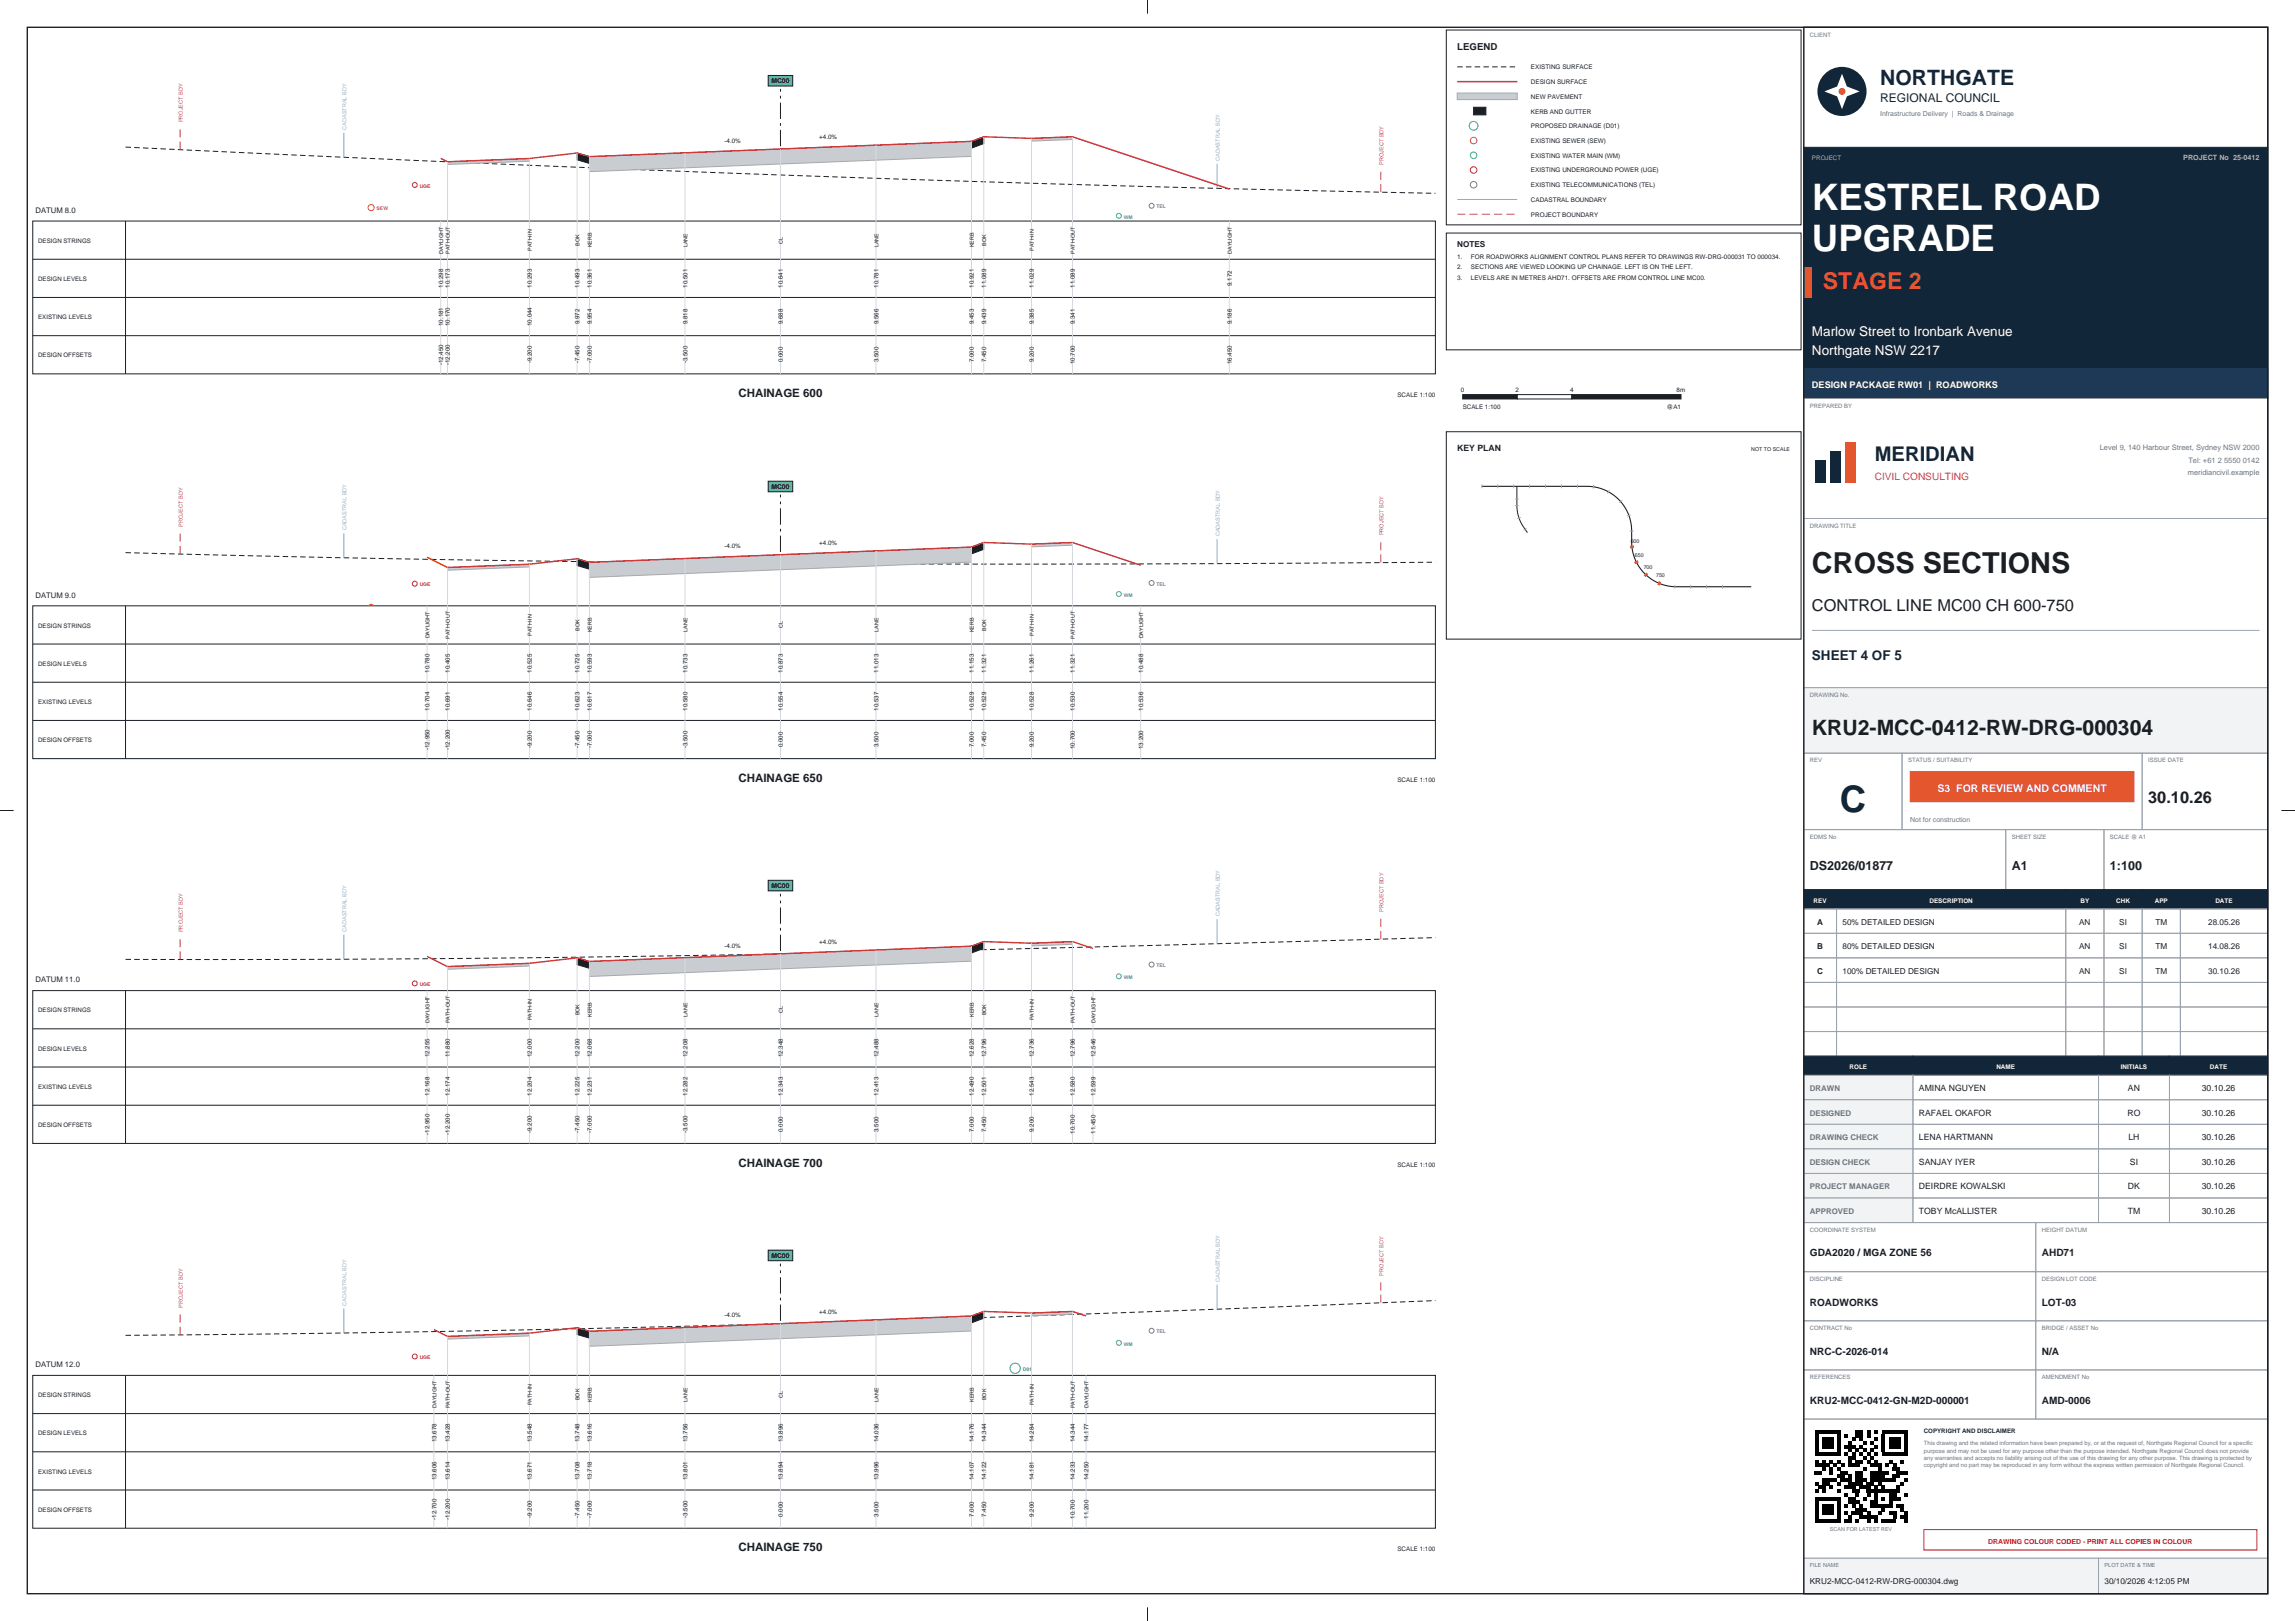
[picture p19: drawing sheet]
<svg xmlns="http://www.w3.org/2000/svg" width="841mm" height="594mm" viewBox="0 0 841 594" stroke-linecap="round" stroke-linejoin="round" font-family="sans-serif">
<defs><g id="words">
<g font-size="13.4" fill="#fff">
<text x="664" y="77">KESTREL ROAD</text>
<text x="664" y="92">UPGRADE</text>
</g>
<text font-size="13.4" fill="#12263a" x="674.2" y="297.5">C</text>
<text font-size="10.6" fill="#1b1f24" x="664" y="210">CROSS SECTIONS</text>
<text font-size="8.5" fill="#e4572e" x="668" y="106">STAGE 2</text>
<text font-size="7.8" fill="#12263a" x="689" y="31.3">NORTHGATE</text>
<text font-size="7.8" fill="#1b1f24" x="664" y="269.5">KRU2-MCC-0412-RW-DRG-000304</text>
<text font-size="7.4" fill="#12263a" x="687" y="169">MERIDIAN</text>
<g font-size="6" fill="#1b1f24">
<text x="664" y="224">CONTROL LINE MC00 CH 600-750</text>
<text x="787.2" y="294.2">30.10.26</text>
</g>
<g font-size="4.9" fill="#fff">
<text x="664" y="123">Marlow Street to Ironbark Avenue</text>
<text x="664" y="130">Northgate NSW 2217</text>
</g>
<text font-size="4.9" fill="#12263a" x="664" y="242">SHEET 4 OF 5</text>
<g font-size="4.6" fill="#1b1f24">
<text x="663.2" y="318.7">DS2026/01877</text>
<text x="737.2" y="318.7">A1</text>
<text x="773.2" y="318.7">1:100</text>
</g>
<text font-size="4.4" fill="#12263a" x="689" y="37.3">REGIONAL COUNCIL</text>
<g font-size="4.2" fill="#1b1f24">
<text x="270.6" y="145.5">CHAINAGE 600</text>
<text x="270.6" y="286.5">CHAINAGE 650</text>
<text x="270.6" y="427.5">CHAINAGE 700</text>
<text x="270.6" y="568.5">CHAINAGE 750</text>
</g>
<text font-size="3.9" fill="#fff" x="710" y="290.3">S3 FOR REVIEW AND COMMENT</text>
<text font-size="3.7" fill="#e4572e" x="687" y="176">CIVIL CONSULTING</text>
<g font-size="3.7" fill="#1b1f24">
<text x="663.2" y="460.4">GDA2020 / MGA ZONE 56</text>
<text x="748.2" y="460.4">AHD71</text>
<text x="663.2" y="478.4">ROADWORKS</text>
<text x="748.2" y="478.4">LOT-03</text>
<text x="663.2" y="496.4">NRC-C-2026-014</text>
<text x="748.2" y="496.4">N/A</text>
<text x="663.2" y="514.4">KRU2-MCC-0412-GN-M2D-000001</text>
<text x="748.2" y="514.4">AMD-0006</text>
</g>
<text font-size="3.5" fill="#1b1f24" x="534" y="18.5">LEGEND</text>
<text font-size="3.4" fill="#fff" x="664" y="142.1">DESIGN PACKAGE RW01 | ROADWORKS</text>
<g font-size="3.2" fill="#1b1f24">
<text x="534" y="165.2">KEY PLAN</text>
<text x="703.2" y="399.8">AMINA NGUYEN</text>
<text x="779.8" y="399.8">AN</text>
<text x="806.8" y="399.8">30.10.26</text>
<text x="703.2" y="408.8">RAFAEL OKAFOR</text>
<text x="779.6" y="408.8">RO</text>
<text x="806.8" y="408.8">30.10.26</text>
<text x="703.2" y="417.8">LENA HARTMANN</text>
<text x="780" y="417.8">LH</text>
<text x="806.8" y="417.8">30.10.26</text>
<text x="703.2" y="426.8">SANJAY IYER</text>
<text x="780.5" y="426.8">SI</text>
<text x="806.8" y="426.8">30.10.26</text>
<text x="703.2" y="435.8">DEIRDRE KOWALSKI</text>
<text x="779.8" y="435.8">DK</text>
<text x="806.8" y="435.8">30.10.26</text>
<text x="703.2" y="444.8">TOBY McALLISTER</text>
<text x="779.7" y="444.8">TM</text>
<text x="806.8" y="444.8">30.10.26</text>
</g>
<g font-size="3" fill="#1b1f24">
<text x="534" y="90.4">NOTES</text>
<text x="665.9" y="338.8">A</text>
<text x="675.2" y="338.8">50% DETAILED DESIGN</text>
<text x="761.9" y="338.8">AN</text>
<text x="776.6" y="338.8">SI</text>
<text x="789.8" y="338.8">TM</text>
<text x="809.2" y="338.8">28.05.26</text>
<text x="665.9" y="347.8">B</text>
<text x="675.2" y="347.8">80% DETAILED DESIGN</text>
<text x="761.9" y="347.8">AN</text>
<text x="776.6" y="347.8">SI</text>
<text x="789.8" y="347.8">TM</text>
<text x="809.2" y="347.8">14.08.26</text>
<text x="665.9" y="356.8">C</text>
<text x="675.2" y="356.8">100% DETAILED DESIGN</text>
<text x="761.9" y="356.8">AN</text>
<text x="776.6" y="356.8">SI</text>
<text x="789.8" y="356.8">TM</text>
<text x="809.2" y="356.8">30.10.26</text>
<text x="663.2" y="580.4">KRU2-MCC-0412-RW-DRG-000304.dwg</text>
<text x="771.2" y="580.4">30/10/2026 4:12:05 PM</text>
</g>
<g font-size="2.9" fill="#6b7480">
<text x="663.2" y="399.8">DRAWN</text>
<text x="663.2" y="408.8">DESIGNED</text>
<text x="663.2" y="417.8">DRAWING CHECK</text>
<text x="663.2" y="426.8">DESIGN CHECK</text>
<text x="663.2" y="435.8">PROJECT MANAGER</text>
<text x="663.2" y="444.8">APPROVED</text>
</g>
<g font-size="2.8" fill="#1b1f24">
<text x="13" y="78">DATUM 8.0</text>
<text x="13" y="219">DATUM 9.0</text>
<text x="13" y="360">DATUM 11.0</text>
<text x="13" y="501">DATUM 12.0</text>
</g>
<g font-size="2.8" fill="#6b7480">
<text x="769.4" y="165">Level 9, 140 Harbour Street, Sydney NSW 2000</text>
<text x="801.9" y="169.6">Tel: +61 2 5550 0142</text>
<text x="801.7" y="174.2">meridiancivil.example</text>
</g>
<text font-size="2.6" fill="#9fb3c8" x="800.1" y="58.5">PROJECT No 25-0412</text>
<g font-size="2.5" fill="#1b1f24">
<text x="282.7" y="30.5">MC00</text>
<text x="282.7" y="179.1">MC00</text>
<text x="282.7" y="325.4">MC00</text>
<text x="282.7" y="460.9">MC00</text>
</g>
<g font-size="2.5" fill="#6b7480">
<text x="689" y="42.5">Infrastructure Delivery | Roads &amp; Drainage</text>
<text x="700" y="301.2">Not for construction</text>
</g>
<text font-size="2.5" fill="#c8102e" x="728.6" y="565.7">DRAWING COLOUR CODED - PRINT ALL COPIES IN COLOUR</text>
<g font-size="2.3" fill="#1b1f24">
<text x="561" y="25.4">EXISTING SURFACE</text>
<text x="561" y="30.8">DESIGN SURFACE</text>
<text x="561" y="36.2">NEW PAVEMENT</text>
<text x="561" y="41.6">KERB AND GUTTER</text>
<text x="561" y="47">PROPOSED DRAINAGE (D01)</text>
<text x="265.5" y="52.3">-4.0%</text>
<text x="300.2" y="50.9">+4.0%</text>
<text x="561" y="52.4">EXISTING SEWER (SEW)</text>
<text x="561" y="57.8">EXISTING WATER MAIN (WM)</text>
<text x="561" y="63.2">EXISTING UNDERGROUND POWER (UGE)</text>
<text x="561" y="68.6">EXISTING TELECOMMUNICATIONS (TEL)</text>
<text x="561" y="74">CADASTRAL BOUNDARY</text>
<text x="561" y="79.4">PROJECT BOUNDARY</text>
<text x="14" y="89">DESIGN STRINGS</text>
<text x="534" y="94.9">1.</text>
<text x="539" y="94.9">FOR ROADWORKS ALIGNMENT CONTROL PLANS REFER TO DRAWINGS RW-DRG-000031 TO 000034.</text>
<text x="534" y="98.7">2.</text>
<text x="539" y="98.7">SECTIONS ARE VIEWED LOOKING UP CHAINAGE. LEFT IS ON THE LEFT.</text>
<text x="14" y="103">DESIGN LEVELS</text>
<text x="162.4" y="105.5" transform="rotate(-90 162.4 105.5)">10.298</text>
<text x="164.9" y="105.5" transform="rotate(-90 164.9 105.5)">10.173</text>
<text x="194.9" y="105.5" transform="rotate(-90 194.9 105.5)">10.293</text>
<text x="212.4" y="105.5" transform="rotate(-90 212.4 105.5)">10.493</text>
<text x="216.9" y="105.5" transform="rotate(-90 216.9 105.5)">10.361</text>
<text x="251.9" y="105.5" transform="rotate(-90 251.9 105.5)">10.501</text>
<text x="286.9" y="105.5" transform="rotate(-90 286.9 105.5)">10.641</text>
<text x="321.9" y="105.5" transform="rotate(-90 321.9 105.5)">10.781</text>
<text x="356.9" y="105.5" transform="rotate(-90 356.9 105.5)">10.921</text>
<text x="361.4" y="105.5" transform="rotate(-90 361.4 105.5)">11.089</text>
<text x="378.9" y="105.5" transform="rotate(-90 378.9 105.5)">11.029</text>
<text x="393.9" y="105.5" transform="rotate(-90 393.9 105.5)">11.089</text>
<text x="451.4" y="104.8" transform="rotate(-90 451.4 104.8)">9.172</text>
<text x="534" y="102.5">3.</text>
<text x="539" y="102.5">LEVELS ARE IN METRES AHD71. OFFSETS ARE FROM CONTROL LINE MC00.</text>
<text x="14" y="117">EXISTING LEVELS</text>
<text x="162.4" y="119.5" transform="rotate(-90 162.4 119.5)">10.181</text>
<text x="164.9" y="119.5" transform="rotate(-90 164.9 119.5)">10.170</text>
<text x="194.9" y="119.5" transform="rotate(-90 194.9 119.5)">10.044</text>
<text x="212.4" y="118.8" transform="rotate(-90 212.4 118.8)">9.972</text>
<text x="216.9" y="118.8" transform="rotate(-90 216.9 118.8)">9.954</text>
<text x="251.9" y="118.8" transform="rotate(-90 251.9 118.8)">9.818</text>
<text x="286.9" y="118.8" transform="rotate(-90 286.9 118.8)">9.688</text>
<text x="321.9" y="118.8" transform="rotate(-90 321.9 118.8)">9.566</text>
<text x="356.9" y="118.8" transform="rotate(-90 356.9 118.8)">9.453</text>
<text x="361.4" y="118.8" transform="rotate(-90 361.4 118.8)">9.439</text>
<text x="378.9" y="118.8" transform="rotate(-90 378.9 118.8)">9.385</text>
<text x="393.9" y="118.8" transform="rotate(-90 393.9 118.8)">9.341</text>
<text x="451.4" y="118.8" transform="rotate(-90 451.4 118.8)">9.186</text>
<text x="14" y="131">DESIGN OFFSETS</text>
<text x="162.4" y="133.8" transform="rotate(-90 162.4 133.8)">-12.450</text>
<text x="164.9" y="133.8" transform="rotate(-90 164.9 133.8)">-12.200</text>
<text x="194.9" y="133.2" transform="rotate(-90 194.9 133.2)">-9.200</text>
<text x="212.4" y="133.2" transform="rotate(-90 212.4 133.2)">-7.450</text>
<text x="216.9" y="133.2" transform="rotate(-90 216.9 133.2)">-7.000</text>
<text x="251.9" y="133.2" transform="rotate(-90 251.9 133.2)">-3.500</text>
<text x="286.9" y="132.8" transform="rotate(-90 286.9 132.8)">0.000</text>
<text x="321.9" y="132.8" transform="rotate(-90 321.9 132.8)">3.500</text>
<text x="356.9" y="132.8" transform="rotate(-90 356.9 132.8)">7.000</text>
<text x="361.4" y="132.8" transform="rotate(-90 361.4 132.8)">7.450</text>
<text x="378.9" y="132.8" transform="rotate(-90 378.9 132.8)">9.200</text>
<text x="393.9" y="133.5" transform="rotate(-90 393.9 133.5)">10.700</text>
<text x="451.4" y="133.5" transform="rotate(-90 451.4 133.5)">16.450</text>
<text x="535.4" y="143.6">0</text>
<text x="555.4" y="143.6">2</text>
<text x="575.4" y="143.6">4</text>
<text x="614.4" y="143.6">8m</text>
<text x="512.1" y="145.5">SCALE 1:100</text>
<text x="536" y="149.8">SCALE 1:100</text>
<text x="610.9" y="149.8">@A1</text>
<text x="265.5" y="201">-4.0%</text>
<text x="300.2" y="199.6">+4.0%</text>
<text x="14" y="230">DESIGN STRINGS</text>
<text x="14" y="244">DESIGN LEVELS</text>
<text x="157.4" y="246.5" transform="rotate(-90 157.4 246.5)">10.780</text>
<text x="164.9" y="246.5" transform="rotate(-90 164.9 246.5)">10.405</text>
<text x="194.9" y="246.5" transform="rotate(-90 194.9 246.5)">10.525</text>
<text x="212.4" y="246.5" transform="rotate(-90 212.4 246.5)">10.725</text>
<text x="216.9" y="246.5" transform="rotate(-90 216.9 246.5)">10.593</text>
<text x="251.9" y="246.5" transform="rotate(-90 251.9 246.5)">10.733</text>
<text x="286.9" y="246.5" transform="rotate(-90 286.9 246.5)">10.873</text>
<text x="321.9" y="246.5" transform="rotate(-90 321.9 246.5)">11.013</text>
<text x="356.9" y="246.5" transform="rotate(-90 356.9 246.5)">11.153</text>
<text x="361.4" y="246.5" transform="rotate(-90 361.4 246.5)">11.321</text>
<text x="378.9" y="246.5" transform="rotate(-90 378.9 246.5)">11.261</text>
<text x="393.9" y="246.5" transform="rotate(-90 393.9 246.5)">11.321</text>
<text x="418.9" y="246.5" transform="rotate(-90 418.9 246.5)">10.488</text>
<text x="14" y="258">EXISTING LEVELS</text>
<text x="157.4" y="260.5" transform="rotate(-90 157.4 260.5)">10.704</text>
<text x="164.9" y="260.5" transform="rotate(-90 164.9 260.5)">10.691</text>
<text x="194.9" y="260.5" transform="rotate(-90 194.9 260.5)">10.646</text>
<text x="212.4" y="260.5" transform="rotate(-90 212.4 260.5)">10.623</text>
<text x="216.9" y="260.5" transform="rotate(-90 216.9 260.5)">10.617</text>
<text x="251.9" y="260.5" transform="rotate(-90 251.9 260.5)">10.580</text>
<text x="286.9" y="260.5" transform="rotate(-90 286.9 260.5)">10.554</text>
<text x="321.9" y="260.5" transform="rotate(-90 321.9 260.5)">10.537</text>
<text x="356.9" y="260.5" transform="rotate(-90 356.9 260.5)">10.529</text>
<text x="361.4" y="260.5" transform="rotate(-90 361.4 260.5)">10.529</text>
<text x="378.9" y="260.5" transform="rotate(-90 378.9 260.5)">10.528</text>
<text x="393.9" y="260.5" transform="rotate(-90 393.9 260.5)">10.530</text>
<text x="418.9" y="260.5" transform="rotate(-90 418.9 260.5)">10.536</text>
<text x="14" y="272">DESIGN OFFSETS</text>
<text x="157.4" y="274.8" transform="rotate(-90 157.4 274.8)">-12.950</text>
<text x="164.9" y="274.8" transform="rotate(-90 164.9 274.8)">-12.200</text>
<text x="194.9" y="274.2" transform="rotate(-90 194.9 274.2)">-9.200</text>
<text x="212.4" y="274.2" transform="rotate(-90 212.4 274.2)">-7.450</text>
<text x="216.9" y="274.2" transform="rotate(-90 216.9 274.2)">-7.000</text>
<text x="251.9" y="274.2" transform="rotate(-90 251.9 274.2)">-3.500</text>
<text x="286.9" y="273.8" transform="rotate(-90 286.9 273.8)">0.000</text>
<text x="321.9" y="273.8" transform="rotate(-90 321.9 273.8)">3.500</text>
<text x="356.9" y="273.8" transform="rotate(-90 356.9 273.8)">7.000</text>
<text x="361.4" y="273.8" transform="rotate(-90 361.4 273.8)">7.450</text>
<text x="378.9" y="273.8" transform="rotate(-90 378.9 273.8)">9.200</text>
<text x="393.9" y="274.5" transform="rotate(-90 393.9 274.5)">10.700</text>
<text x="418.9" y="274.5" transform="rotate(-90 418.9 274.5)">13.200</text>
<text x="512.1" y="286.5">SCALE 1:100</text>
<text x="265.5" y="347.2">-4.0%</text>
<text x="300.2" y="345.8">+4.0%</text>
<text x="14" y="371">DESIGN STRINGS</text>
<text x="14" y="385">DESIGN LEVELS</text>
<text x="157.4" y="387.5" transform="rotate(-90 157.4 387.5)">12.255</text>
<text x="164.9" y="387.5" transform="rotate(-90 164.9 387.5)">11.880</text>
<text x="194.9" y="387.5" transform="rotate(-90 194.9 387.5)">12.000</text>
<text x="212.4" y="387.5" transform="rotate(-90 212.4 387.5)">12.200</text>
<text x="216.9" y="387.5" transform="rotate(-90 216.9 387.5)">12.068</text>
<text x="251.9" y="387.5" transform="rotate(-90 251.9 387.5)">12.208</text>
<text x="286.9" y="387.5" transform="rotate(-90 286.9 387.5)">12.348</text>
<text x="321.9" y="387.5" transform="rotate(-90 321.9 387.5)">12.488</text>
<text x="356.9" y="387.5" transform="rotate(-90 356.9 387.5)">12.628</text>
<text x="361.4" y="387.5" transform="rotate(-90 361.4 387.5)">12.796</text>
<text x="378.9" y="387.5" transform="rotate(-90 378.9 387.5)">12.736</text>
<text x="393.9" y="387.5" transform="rotate(-90 393.9 387.5)">12.796</text>
<text x="401.4" y="387.5" transform="rotate(-90 401.4 387.5)">12.546</text>
<text x="14" y="399">EXISTING LEVELS</text>
<text x="157.4" y="401.5" transform="rotate(-90 157.4 401.5)">12.168</text>
<text x="164.9" y="401.5" transform="rotate(-90 164.9 401.5)">12.174</text>
<text x="194.9" y="401.5" transform="rotate(-90 194.9 401.5)">12.204</text>
<text x="212.4" y="401.5" transform="rotate(-90 212.4 401.5)">12.225</text>
<text x="216.9" y="401.5" transform="rotate(-90 216.9 401.5)">12.231</text>
<text x="251.9" y="401.5" transform="rotate(-90 251.9 401.5)">12.282</text>
<text x="286.9" y="401.5" transform="rotate(-90 286.9 401.5)">12.343</text>
<text x="321.9" y="401.5" transform="rotate(-90 321.9 401.5)">12.413</text>
<text x="356.9" y="401.5" transform="rotate(-90 356.9 401.5)">12.490</text>
<text x="361.4" y="401.5" transform="rotate(-90 361.4 401.5)">12.501</text>
<text x="378.9" y="401.5" transform="rotate(-90 378.9 401.5)">12.543</text>
<text x="393.9" y="401.5" transform="rotate(-90 393.9 401.5)">12.580</text>
<text x="401.4" y="401.5" transform="rotate(-90 401.4 401.5)">12.599</text>
<text x="14" y="413">DESIGN OFFSETS</text>
<text x="157.4" y="415.8" transform="rotate(-90 157.4 415.8)">-12.950</text>
<text x="164.9" y="415.8" transform="rotate(-90 164.9 415.8)">-12.200</text>
<text x="194.9" y="415.2" transform="rotate(-90 194.9 415.2)">-9.200</text>
<text x="212.4" y="415.2" transform="rotate(-90 212.4 415.2)">-7.450</text>
<text x="216.9" y="415.2" transform="rotate(-90 216.9 415.2)">-7.000</text>
<text x="251.9" y="415.2" transform="rotate(-90 251.9 415.2)">-3.500</text>
<text x="286.9" y="414.8" transform="rotate(-90 286.9 414.8)">0.000</text>
<text x="321.9" y="414.8" transform="rotate(-90 321.9 414.8)">3.500</text>
<text x="356.9" y="414.8" transform="rotate(-90 356.9 414.8)">7.000</text>
<text x="361.4" y="414.8" transform="rotate(-90 361.4 414.8)">7.450</text>
<text x="378.9" y="414.8" transform="rotate(-90 378.9 414.8)">9.200</text>
<text x="393.9" y="415.5" transform="rotate(-90 393.9 415.5)">10.700</text>
<text x="401.4" y="415.5" transform="rotate(-90 401.4 415.5)">11.450</text>
<text x="512.1" y="427.5">SCALE 1:100</text>
<text x="265.5" y="482.7">-4.0%</text>
<text x="300.2" y="481.3">+4.0%</text>
<text x="14" y="512">DESIGN STRINGS</text>
<text x="14" y="526">DESIGN LEVELS</text>
<text x="159.9" y="528.5" transform="rotate(-90 159.9 528.5)">13.678</text>
<text x="164.9" y="528.5" transform="rotate(-90 164.9 528.5)">13.428</text>
<text x="194.9" y="528.5" transform="rotate(-90 194.9 528.5)">13.548</text>
<text x="212.4" y="528.5" transform="rotate(-90 212.4 528.5)">13.748</text>
<text x="216.9" y="528.5" transform="rotate(-90 216.9 528.5)">13.616</text>
<text x="251.9" y="528.5" transform="rotate(-90 251.9 528.5)">13.756</text>
<text x="286.9" y="528.5" transform="rotate(-90 286.9 528.5)">13.896</text>
<text x="321.9" y="528.5" transform="rotate(-90 321.9 528.5)">14.036</text>
<text x="356.9" y="528.5" transform="rotate(-90 356.9 528.5)">14.176</text>
<text x="361.4" y="528.5" transform="rotate(-90 361.4 528.5)">14.344</text>
<text x="378.9" y="528.5" transform="rotate(-90 378.9 528.5)">14.284</text>
<text x="393.9" y="528.5" transform="rotate(-90 393.9 528.5)">14.344</text>
<text x="398.9" y="528.5" transform="rotate(-90 398.9 528.5)">14.177</text>
<text x="14" y="540">EXISTING LEVELS</text>
<text x="159.9" y="542.5" transform="rotate(-90 159.9 542.5)">13.606</text>
<text x="164.9" y="542.5" transform="rotate(-90 164.9 542.5)">13.614</text>
<text x="194.9" y="542.5" transform="rotate(-90 194.9 542.5)">13.671</text>
<text x="212.4" y="542.5" transform="rotate(-90 212.4 542.5)">13.708</text>
<text x="216.9" y="542.5" transform="rotate(-90 216.9 542.5)">13.718</text>
<text x="251.9" y="542.5" transform="rotate(-90 251.9 542.5)">13.801</text>
<text x="286.9" y="542.5" transform="rotate(-90 286.9 542.5)">13.894</text>
<text x="321.9" y="542.5" transform="rotate(-90 321.9 542.5)">13.996</text>
<text x="356.9" y="542.5" transform="rotate(-90 356.9 542.5)">14.107</text>
<text x="361.4" y="542.5" transform="rotate(-90 361.4 542.5)">14.122</text>
<text x="378.9" y="542.5" transform="rotate(-90 378.9 542.5)">14.181</text>
<text x="393.9" y="542.5" transform="rotate(-90 393.9 542.5)">14.233</text>
<text x="398.9" y="542.5" transform="rotate(-90 398.9 542.5)">14.250</text>
<text x="14" y="554">DESIGN OFFSETS</text>
<text x="159.9" y="556.8" transform="rotate(-90 159.9 556.8)">-12.700</text>
<text x="164.9" y="556.8" transform="rotate(-90 164.9 556.8)">-12.200</text>
<text x="194.9" y="556.2" transform="rotate(-90 194.9 556.2)">-9.200</text>
<text x="212.4" y="556.2" transform="rotate(-90 212.4 556.2)">-7.450</text>
<text x="216.9" y="556.2" transform="rotate(-90 216.9 556.2)">-7.000</text>
<text x="251.9" y="556.2" transform="rotate(-90 251.9 556.2)">-3.500</text>
<text x="286.9" y="555.8" transform="rotate(-90 286.9 555.8)">0.000</text>
<text x="321.9" y="555.8" transform="rotate(-90 321.9 555.8)">3.500</text>
<text x="356.9" y="555.8" transform="rotate(-90 356.9 555.8)">7.000</text>
<text x="361.4" y="555.8" transform="rotate(-90 361.4 555.8)">7.450</text>
<text x="378.9" y="555.8" transform="rotate(-90 378.9 555.8)">9.200</text>
<text x="393.9" y="556.5" transform="rotate(-90 393.9 556.5)">10.700</text>
<text x="398.9" y="556.5" transform="rotate(-90 398.9 556.5)">11.200</text>
<text x="512.1" y="568.5">SCALE 1:100</text>
</g>
<text font-size="2.3" fill="#9fb3c8" x="664" y="58.5">PROJECT</text>
<g font-size="2.3" fill="#fff">
<text x="664.6" y="330.9">REV</text>
<text x="707" y="330.9">DESCRIPTION</text>
<text x="762.4" y="330.9">BY</text>
<text x="775.5" y="330.9">CHK</text>
<text x="789.6" y="330.9">APP</text>
<text x="811.8" y="330.9">DATE</text>
<text x="677.8" y="391.9">ROLE</text>
<text x="731.6" y="391.9">NAME</text>
<text x="777.1" y="391.9">INITIALS</text>
<text x="809.8" y="391.9">DATE</text>
</g>
<text font-size="2.3" fill="#12263a" x="705" y="525.2">COPYRIGHT AND DISCLAIMER</text>
<g font-size="2.2" fill="#6b7480">
<text x="663.2" y="13.4">CLIENT</text>
<text x="663.2" y="149.4">PREPARED BY</text>
<text x="663.2" y="193.4">DRAWING TITLE</text>
<text x="663.2" y="255.4">DRAWING No.</text>
<text x="663.2" y="279.4">REV</text>
<text x="699.2" y="279.4">STATUS / SUITABILITY</text>
<text x="787.2" y="279.4">ISSUE DATE</text>
<text x="663.2" y="307.4">EDMS No</text>
<text x="737.2" y="307.4">SHEET SIZE</text>
<text x="773.2" y="307.4">SCALE @ A1</text>
<text x="663.2" y="451.4">COORDINATE SYSTEM</text>
<text x="748.2" y="451.4">HEIGHT DATUM</text>
<text x="663.2" y="469.4">DISCIPLINE</text>
<text x="748.2" y="469.4">DESIGN LOT CODE</text>
<text x="663.2" y="487.4">CONTRACT No</text>
<text x="748.2" y="487.4">BRIDGE / ASSET No</text>
<text x="663.2" y="505.4">REFERENCES</text>
<text x="748.2" y="505.4">AMENDMENT No</text>
<text x="705" y="529.6">This drawing and the related information have been prepared by, or at the request of, Northgate Regional Council for a specific</text>
<text x="705" y="532.3">purpose and may not be used for any purpose other than the purpose intended. Northgate Regional Council does not provide</text>
<text x="705" y="535">any warranties and accepts no liability arising out of the use of this drawing for any other purpose. This drawing is protected by</text>
<text x="705" y="537.7">copyright and no part may be reproduced in any form without the express written permission of Northgate Regional Council.</text>
</g>
<g font-size="2" fill="#b5179e">
<text x="67" y="44.9" transform="rotate(-90 67 44.9)">PROJECT BDY</text>
<text x="507" y="60.4" transform="rotate(-90 507 60.4)">PROJECT BDY</text>
<text x="67" y="193" transform="rotate(-90 67 193)">PROJECT BDY</text>
<text x="507" y="196.2" transform="rotate(-90 507 196.2)">PROJECT BDY</text>
<text x="507" y="334.1" transform="rotate(-90 507 334.1)">PROJECT BDY</text>
<text x="67" y="341.6" transform="rotate(-90 67 341.6)">PROJECT BDY</text>
<text x="507" y="467.4" transform="rotate(-90 507 467.4)">PROJECT BDY</text>
<text x="67" y="479.2" transform="rotate(-90 67 479.2)">PROJECT BDY</text>
</g>
<g font-size="2" fill="#7fb6e0">
<text x="127" y="47.6" transform="rotate(-90 127 47.6)">CADASTRAL BDY</text>
<text x="447" y="59" transform="rotate(-90 447 59)">CADASTRAL BDY</text>
<text x="127" y="194.4" transform="rotate(-90 127 194.4)">CADASTRAL BDY</text>
<text x="447" y="196.5" transform="rotate(-90 447 196.5)">CADASTRAL BDY</text>
<text x="447" y="335.8" transform="rotate(-90 447 335.8)">CADASTRAL BDY</text>
<text x="127" y="341.5" transform="rotate(-90 127 341.5)">CADASTRAL BDY</text>
<text x="447" y="469.7" transform="rotate(-90 447 469.7)">CADASTRAL BDY</text>
<text x="127" y="478.5" transform="rotate(-90 127 478.5)">CADASTRAL BDY</text>
</g>
<g font-size="2" fill="#1b1f24">
<text x="286.9" y="89.3" transform="rotate(-90 286.9 89.3)">CL</text>
<text x="162.4" y="92.9" transform="rotate(-90 162.4 92.9)">DAYLIGHT</text>
<text x="164.9" y="93" transform="rotate(-90 164.9 93)">PATH-OUT</text>
<text x="194.9" y="92" transform="rotate(-90 194.9 92)">PATH-IN</text>
<text x="212.4" y="90.1" transform="rotate(-90 212.4 90.1)">BOK</text>
<text x="216.9" y="90.7" transform="rotate(-90 216.9 90.7)">KERB</text>
<text x="251.9" y="90.6" transform="rotate(-90 251.9 90.6)">LANE</text>
<text x="321.9" y="90.6" transform="rotate(-90 321.9 90.6)">LANE</text>
<text x="356.9" y="90.7" transform="rotate(-90 356.9 90.7)">KERB</text>
<text x="361.4" y="90.1" transform="rotate(-90 361.4 90.1)">BOK</text>
<text x="378.9" y="92" transform="rotate(-90 378.9 92)">PATH-IN</text>
<text x="393.9" y="93" transform="rotate(-90 393.9 93)">PATH-OUT</text>
<text x="451.4" y="92.9" transform="rotate(-90 451.4 92.9)">DAYLIGHT</text>
<text x="157.4" y="233.9" transform="rotate(-90 157.4 233.9)">DAYLIGHT</text>
<text x="194.9" y="233" transform="rotate(-90 194.9 233)">PATH-IN</text>
<text x="212.4" y="231.1" transform="rotate(-90 212.4 231.1)">BOK</text>
<text x="216.9" y="231.7" transform="rotate(-90 216.9 231.7)">KERB</text>
<text x="251.9" y="231.6" transform="rotate(-90 251.9 231.6)">LANE</text>
<text x="286.9" y="230.3" transform="rotate(-90 286.9 230.3)">CL</text>
<text x="321.9" y="231.6" transform="rotate(-90 321.9 231.6)">LANE</text>
<text x="356.9" y="231.7" transform="rotate(-90 356.9 231.7)">KERB</text>
<text x="361.4" y="231.1" transform="rotate(-90 361.4 231.1)">BOK</text>
<text x="378.9" y="233" transform="rotate(-90 378.9 233)">PATH-IN</text>
<text x="418.9" y="233.9" transform="rotate(-90 418.9 233.9)">DAYLIGHT</text>
<text x="164.9" y="234" transform="rotate(-90 164.9 234)">PATH-OUT</text>
<text x="393.9" y="234" transform="rotate(-90 393.9 234)">PATH-OUT</text>
<text x="286.9" y="371.3" transform="rotate(-90 286.9 371.3)">CL</text>
<text x="157.4" y="374.9" transform="rotate(-90 157.4 374.9)">DAYLIGHT</text>
<text x="164.9" y="375" transform="rotate(-90 164.9 375)">PATH-OUT</text>
<text x="194.9" y="374" transform="rotate(-90 194.9 374)">PATH-IN</text>
<text x="212.4" y="372.1" transform="rotate(-90 212.4 372.1)">BOK</text>
<text x="216.9" y="372.7" transform="rotate(-90 216.9 372.7)">KERB</text>
<text x="251.9" y="372.6" transform="rotate(-90 251.9 372.6)">LANE</text>
<text x="321.9" y="372.6" transform="rotate(-90 321.9 372.6)">LANE</text>
<text x="356.9" y="372.7" transform="rotate(-90 356.9 372.7)">KERB</text>
<text x="361.4" y="372.1" transform="rotate(-90 361.4 372.1)">BOK</text>
<text x="378.9" y="374" transform="rotate(-90 378.9 374)">PATH-IN</text>
<text x="393.9" y="375" transform="rotate(-90 393.9 375)">PATH-OUT</text>
<text x="401.4" y="374.9" transform="rotate(-90 401.4 374.9)">DAYLIGHT</text>
<text x="159.9" y="515.9" transform="rotate(-90 159.9 515.9)">DAYLIGHT</text>
<text x="194.9" y="515" transform="rotate(-90 194.9 515)">PATH-IN</text>
<text x="212.4" y="513.1" transform="rotate(-90 212.4 513.1)">BOK</text>
<text x="216.9" y="513.7" transform="rotate(-90 216.9 513.7)">KERB</text>
<text x="251.9" y="513.6" transform="rotate(-90 251.9 513.6)">LANE</text>
<text x="286.9" y="512.3" transform="rotate(-90 286.9 512.3)">CL</text>
<text x="321.9" y="513.6" transform="rotate(-90 321.9 513.6)">LANE</text>
<text x="356.9" y="513.7" transform="rotate(-90 356.9 513.7)">KERB</text>
<text x="361.4" y="513.1" transform="rotate(-90 361.4 513.1)">BOK</text>
<text x="378.9" y="515" transform="rotate(-90 378.9 515)">PATH-IN</text>
<text x="398.9" y="515.9" transform="rotate(-90 398.9 515.9)">DAYLIGHT</text>
<text x="164.9" y="516" transform="rotate(-90 164.9 516)">PATH-OUT</text>
<text x="393.9" y="516" transform="rotate(-90 393.9 516)">PATH-OUT</text>
</g>
<g font-size="2" fill="#6b7480">
<text x="670.6" y="561.2">SCAN FOR LATEST REV</text>
<text x="663.2" y="574.2">FILE NAME</text>
<text x="771.2" y="574.2">PLOT DATE &amp; TIME</text>
</g>
<g font-size="1.9" fill="#1b1f24">
<text x="641.8" y="165.2">NOT TO SCALE</text>
<text x="597.6" y="199.1">600</text>
<text x="599.1" y="204.3">650</text>
<text x="602.3" y="208.6">700</text>
<text x="606.9" y="211.5">750</text>
</g>
<g font-size="1.8" fill="#d62828">
<text x="153.8" y="68.8">UGE</text>
<text x="153.8" y="214.9">UGE</text>
<text x="153.8" y="361.3">UGE</text>
<text x="153.8" y="498.1">UGE</text>
</g>
<g font-size="1.8" fill="#e08a1e">
<text x="138" y="77.1">SEW</text>
<text x="138" y="223.6">SEW</text>
</g>
<g font-size="1.8" fill="#8e44ad">
<text x="423.8" y="76.4">TEL</text>
<text x="423.8" y="214.6">TEL</text>
<text x="423.8" y="354.5">TEL</text>
<text x="423.8" y="488.6">TEL</text>
</g>
<g font-size="1.8" fill="#2b8ce0">
<text x="411.8" y="80.1">WM</text>
<text x="411.8" y="218.7">WM</text>
<text x="411.8" y="358.8">WM</text>
<text x="411.8" y="493.1">WM</text>
</g>
<g font-size="1.8" fill="#1d6fe0">
<text x="374.8" y="87">D01</text>
<text x="374.8" y="226.7">D01</text>
<text x="374.8" y="367.7">D01</text>
<text x="374.8" y="502.4">D01</text>
</g>
</g></defs>
<path d="M12 81h514v56h-514zM12 95h514M46 81v56M12 109h514M12 123h514" fill="none" stroke="#1b1f24" stroke-width=".37"/>
<path d="M46 53.9l130 5.9 120 4.7 120 3.7 110 2.6" fill="none" stroke="#1b1f24" stroke-width=".37" stroke-dasharray="2 1.2" stroke-linecap="butt"/>
<path d="M126 48.6v9M446 60v9" fill="none" stroke="#7fb6e0" stroke-width=".37"/>
<path d="M66 54.9v-9M506 70.4v-9" fill="none" stroke="#b5179e" stroke-width=".37" stroke-dasharray="3 1.5" stroke-linecap="butt"/>
<circle cx="136" cy="76.1" r="1.13" fill="none" stroke="#e08a1e" stroke-width=".37"/>
<circle cx="152" cy="67.8" r=".9" fill="none" stroke="#d62828" stroke-width=".37"/>
<circle cx="410" cy="79.1" r=".9" fill="none" stroke="#2b8ce0" stroke-width=".37"/>
<circle cx="422" cy="75.4" r=".9" fill="none" stroke="#8e44ad" stroke-width=".37"/>
<path d="M216 57.4l140-5.6v5.5l-140 5.6z" fill-rule="evenodd" fill="#c9cdd2" stroke="#a8a8a8" stroke-width=".37"/>
<g fill="#1b1f24" stroke="#1b1f24" stroke-width=".37">
<path d="M211.5 56.1l4.5 1.3v2.5l-4.5-1.3z" fill-rule="evenodd"/>
<path d="M356 51.8l4.5-1.7v2.5l-4.5 1.7z" fill-rule="evenodd"/>
</g>
<g fill="#c9cdd2" stroke="#a8a8a8" stroke-width=".37">
<path d="M164 59.3l30-1.2v1l-30 1.2z" fill-rule="evenodd"/>
<path d="M378 50.7l15-.6v1l-15 .6z" fill-rule="evenodd"/>
</g>
<path d="M161.5 58l2.5 1.3 30-1.2 17.5-2 4.5 1.3 140-5.6 4.5-1.7 17.5 .6 15-.6 57.5 19.2" fill="none" stroke="#d62828" stroke-width=".5"/>
<path d="M286 53.6v-21" fill="none" stroke="#1b1f24" stroke-width=".37" stroke-dasharray="6 1.5 1 1.5" stroke-linecap="butt"/>
<path d="M281.5 27.7h9v3.8h-9z" fill-rule="evenodd" fill="#2ed47a" stroke="#1b1f24" stroke-width=".37"/>
<g fill="none" stroke="#d5d9dd" stroke-width=".37">
<path d="M164 59.3v77.7M194 58.1v78.9M211.5 56.1v80.9M216 57.4v79.6M251 56v81M286 54.6v82.4M321 53.2v83.8M356 51.8v85.2M360.5 50.1v86.9M378 50.7v86.3M393 50.1v86.9M161.5 81v56"/>
<path d="M450.5 81v56"/>
</g>
<path d="M12 222h514v56h-514zM12 236h514M46 222v56M12 250h514M12 264h514" fill="none" stroke="#1b1f24" stroke-width=".37"/>
<path d="M46 202.5l110 2.4 120 1.5 120 .3 130-.7" fill="none" stroke="#1b1f24" stroke-width=".37" stroke-dasharray="2 1.2" stroke-linecap="butt"/>
<path d="M126 195.4v9M446 197.5v9" fill="none" stroke="#7fb6e0" stroke-width=".37"/>
<path d="M66 203v-9M506 206.2v-9" fill="none" stroke="#b5179e" stroke-width=".37" stroke-dasharray="3 1.5" stroke-linecap="butt"/>
<path d="M135 222.1a1.1 1.1 0 0 1 2 0" fill="none" stroke="#e08a1e" stroke-width=".37"/>
<circle cx="152" cy="213.9" r=".9" fill="none" stroke="#d62828" stroke-width=".37"/>
<circle cx="410" cy="217.7" r=".9" fill="none" stroke="#2b8ce0" stroke-width=".37"/>
<circle cx="422" cy="213.6" r=".9" fill="none" stroke="#8e44ad" stroke-width=".37"/>
<path d="M216 206.1l140-5.6v5.5l-140 5.6z" fill-rule="evenodd" fill="#c9cdd2" stroke="#a8a8a8" stroke-width=".37"/>
<g fill="#1b1f24" stroke="#1b1f24" stroke-width=".37">
<path d="M211.5 204.8l4.5 1.3v2.5l-4.5-1.3z" fill-rule="evenodd"/>
<path d="M356 200.5l4.5-1.7v2.5l-4.5 1.7z" fill-rule="evenodd"/>
</g>
<g fill="#c9cdd2" stroke="#a8a8a8" stroke-width=".37">
<path d="M164 208l30-1.2v1l-30 1.2z" fill-rule="evenodd"/>
<path d="M378 199.4l15-.6v1l-15 .6z" fill-rule="evenodd"/>
</g>
<path d="M156.5 204.2l7.5 3.8 30-1.2 17.5-2 4.5 1.3 140-5.6 4.5-1.7 17.5 .6 15-.6 25 8.3" fill="none" stroke="#d62828" stroke-width=".5"/>
<path d="M286 202.3v-21" fill="none" stroke="#1b1f24" stroke-width=".37" stroke-dasharray="6 1.5 1 1.5" stroke-linecap="butt"/>
<path d="M281.5 176.3h9v3.9h-9z" fill-rule="evenodd" fill="#2ed47a" stroke="#1b1f24" stroke-width=".37"/>
<g fill="none" stroke="#d5d9dd" stroke-width=".37">
<path d="M360.5 198.8v79.2M378 199.4v78.6M393 198.8v79.2M164 208v70M194 206.8v71.2M211.5 204.8v73.2M216 206.1v71.9M251 204.7v73.3M286 203.3v74.7M321 201.9v76.1M356 200.5v77.5M156.5 222v56"/>
<path d="M418 222v56"/>
</g>
<path d="M12 363h514v56h-514zM12 377h514M46 363v56M12 391h514M12 405h514" fill="none" stroke="#1b1f24" stroke-width=".37"/>
<path d="M46 351.6l100-.2 110-1.3 120-2.5 150-4" fill="none" stroke="#1b1f24" stroke-width=".37" stroke-dasharray="2 1.2" stroke-linecap="butt"/>
<path d="M446 336.8v9M126 342.5v9" fill="none" stroke="#7fb6e0" stroke-width=".37"/>
<path d="M66 351.6v-9M506 344.1v-9" fill="none" stroke="#b5179e" stroke-width=".37" stroke-dasharray="3 1.5" stroke-linecap="butt"/>
<circle cx="152" cy="360.3" r=".9" fill="none" stroke="#d62828" stroke-width=".37"/>
<circle cx="410" cy="357.8" r=".9" fill="none" stroke="#2b8ce0" stroke-width=".37"/>
<circle cx="422" cy="353.5" r=".9" fill="none" stroke="#8e44ad" stroke-width=".37"/>
<path d="M216 352.3l140-5.6v5.5l-140 5.6z" fill-rule="evenodd" fill="#c9cdd2" stroke="#a8a8a8" stroke-width=".37"/>
<g fill="#1b1f24" stroke="#1b1f24" stroke-width=".37">
<path d="M211.5 351l4.5 1.3v2.5l-4.5-1.3z" fill-rule="evenodd"/>
<path d="M356 346.7l4.5-1.7v2.5l-4.5 1.7z" fill-rule="evenodd"/>
</g>
<g fill="#c9cdd2" stroke="#a8a8a8" stroke-width=".37">
<path d="M164 354.2l30-1.2v1l-30 1.2z" fill-rule="evenodd"/>
<path d="M378 345.6l15-.6v1l-15 .6z" fill-rule="evenodd"/>
</g>
<path d="M400.5 347.5l-7.5-2.5-15 .6-17.5-.6-4.5 1.7-140 5.6-4.5-1.3-17.5 2-30 1.2-7.5-3.8" fill="none" stroke="#d62828" stroke-width=".5"/>
<path d="M286 348.5v-21" fill="none" stroke="#1b1f24" stroke-width=".37" stroke-dasharray="6 1.5 1 1.5" stroke-linecap="butt"/>
<path d="M281.5 322.6h9v3.9h-9z" fill-rule="evenodd" fill="#2ed47a" stroke="#1b1f24" stroke-width=".37"/>
<g fill="none" stroke="#d5d9dd" stroke-width=".37">
<path d="M164 354.2v64.8M194 353v66M211.5 351v68M216 352.3v66.7M251 350.9v68.1M286 349.5v69.5M321 348.1v70.9M356 346.7v72.3M360.5 345v74M378 345.6v73.4M393 345v74M156.5 363v56"/>
<path d="M400.5 363v56"/>
</g>
<path d="M12 504h514v56h-514zM12 518h514M46 504v56M12 532h514M12 546h514" fill="none" stroke="#1b1f24" stroke-width=".37"/>
<path d="M46 489.3l110-1.3 110-2.4 120-3.7 140-5.3" fill="none" stroke="#1b1f24" stroke-width=".37" stroke-dasharray="2 1.2" stroke-linecap="butt"/>
<path d="M126 479.5v9M446 470.7v9" fill="none" stroke="#7fb6e0" stroke-width=".37"/>
<path d="M506 477.4v-9M66 489.2v-9" fill="none" stroke="#b5179e" stroke-width=".37" stroke-dasharray="3 1.5" stroke-linecap="butt"/>
<circle cx="152" cy="497.1" r=".9" fill="none" stroke="#d62828" stroke-width=".37"/>
<circle cx="410" cy="492.1" r=".9" fill="none" stroke="#2b8ce0" stroke-width=".37"/>
<circle cx="422" cy="487.6" r=".9" fill="none" stroke="#8e44ad" stroke-width=".37"/>
<circle cx="372" cy="501.4" r="1.88" fill="none" stroke="#1d6fe0" stroke-width=".37"/>
<path d="M216 487.8l140-5.6v5.5l-140 5.6z" fill-rule="evenodd" fill="#c9cdd2" stroke="#a8a8a8" stroke-width=".37"/>
<g fill="#1b1f24" stroke="#1b1f24" stroke-width=".37">
<path d="M211.5 486.5l4.5 1.3v2.5l-4.5-1.3z" fill-rule="evenodd"/>
<path d="M356 482.2l4.5-1.6v2.5l-4.5 1.6z" fill-rule="evenodd"/>
</g>
<g fill="#c9cdd2" stroke="#a8a8a8" stroke-width=".37">
<path d="M164 489.7l30-1.2v1l-30 1.2z" fill-rule="evenodd"/>
<path d="M378 481.2l15-.6v1l-15 .6z" fill-rule="evenodd"/>
</g>
<path d="M398 482.2l-5-1.6-15 .6-17.5-.6-4.5 1.6-140 5.6-4.5-1.3-17.5 2-30 1.2-5-2.5" fill="none" stroke="#d62828" stroke-width=".5"/>
<path d="M286 484v-21" fill="none" stroke="#1b1f24" stroke-width=".37" stroke-dasharray="6 1.5 1 1.5" stroke-linecap="butt"/>
<path d="M281.5 458.1h9v3.9h-9z" fill-rule="evenodd" fill="#2ed47a" stroke="#1b1f24" stroke-width=".37"/>
<g fill="none" stroke="#d5d9dd" stroke-width=".37">
<path d="M164 489.7v70.3M194 488.5v71.5M211.5 486.5v73.5M216 487.8v72.2M251 486.4v73.6M286 485v75M321 483.6v76.4M356 482.2v77.8M360.5 480.6v79.4M378 481.2v78.8M393 480.6v79.4M159 504v56"/>
<path d="M398 504v56"/>
</g>
<path d="M530 11h130v71.4h-130z" fill-rule="evenodd" fill="#fff" stroke="#1b1f24" stroke-width=".37"/>
<path d="M534 24.5h22" fill="none" stroke="#1b1f24" stroke-width=".37" stroke-dasharray="2 1.2" stroke-linecap="butt"/>
<path d="M534 29.9h22" fill="none" stroke="#d62828" stroke-width=".5"/>
<path d="M534 34.1h22v2.4h-22z" fill-rule="evenodd" fill="#c9cdd2" stroke="#a8a8a8" stroke-width=".37"/>
<path d="M540 39.3h4.5v2.8h-4.5z" fill-rule="evenodd" fill="#1b1f24" stroke="#1b1f24" stroke-width=".37"/>
<circle cx="540" cy="46.1" r="1.6" fill="none" stroke="#1d6fe0" stroke-width=".37"/>
<circle cx="540" cy="51.5" r="1.2" fill="none" stroke="#e08a1e" stroke-width=".37"/>
<circle cx="540" cy="56.9" r="1.2" fill="none" stroke="#2b8ce0" stroke-width=".37"/>
<circle cx="540" cy="62.3" r="1.2" fill="none" stroke="#d62828" stroke-width=".37"/>
<circle cx="540" cy="67.7" r="1.2" fill="none" stroke="#8e44ad" stroke-width=".37"/>
<path d="M534 73.1h22" fill="none" stroke="#7fb6e0" stroke-width=".37"/>
<path d="M534 78.5h22" fill="none" stroke="#b5179e" stroke-width=".37" stroke-dasharray="3 1.5" stroke-linecap="butt"/>
<path d="M530 85.4h130v42.8h-130z" fill-rule="evenodd" fill="#fff" stroke="#1b1f24" stroke-width=".37"/>
<path d="M536 144.6h20v1.6h-20z" fill-rule="evenodd" fill="#1b1f24" stroke="#1b1f24" stroke-width=".37"/>
<path d="M556 144.6h20v1.6h-20z" fill-rule="evenodd" fill="#fff" stroke="#1b1f24" stroke-width=".37"/>
<path d="M576 144.6h40v1.6h-40z" fill-rule="evenodd" fill="#1b1f24" stroke="#1b1f24" stroke-width=".37"/>
<path d="M530 158.2h130v76h-130z" fill-rule="evenodd" fill="#fff" stroke="#1b1f24" stroke-width=".37"/>
<path d="M543 178.2h32.1a34.2 34.2 0 0 1 12.5 1.1 16.9 16.9 0 0 1 10.3 18.1 16.7 16.7 0 0 0 18.7 17.6h25.2" fill="none" stroke="#1b1f24" stroke-width=".4"/>
<path d="M555.9 178.2a52.8 52.8 0 0 0 .5 11l1.1 2.5 2.2 3.5" fill="none" stroke="#1b1f24" stroke-width=".37"/>
<g fill="none" stroke="#a8a8a8" stroke-width=".37">
<path d="M543 177.5v1.4M548.9 177.5v1.4M554.7 177.5v1.4M560.5 177.5v1.4M566.4 177.5v1.4M572.2 177.5v1.4M578.1 177.5v1.4M584 177.7l-.2 1.4M589.7 179.6l-.6 1.2M555.2 182.9h1.4M555.2 185.2h1.4M557.3 189.6l-1.3 .4"/>
<path d="M559.4 193.5l-1.1 .8M594.5 183.4l-1.1 .9M597.2 194.6h1.4M597.5 188.6l-1.3 .5M613.7 214.3v1.4M619.6 214.3v1.4M625.4 214.3v1.4M631.2 214.3v1.4"/>
</g>
<path d="M598.7 200.3l-1.4 .2M600.3 205.7l-1.3 .6M603.6 210.1l-.9 1.1M608.3 213.1l-.5 1.3" fill="none" stroke="#e4572e" stroke-width=".9" stroke-linecap="butt"/>
<path d="M661 10h170v44h-170z" fill="none" stroke="#9aa3ad" stroke-width=".37"/>
<circle cx="675" cy="33.5" r="9" fill="#12263a"/>
<path d="M668.5 33.5l4.7-1.8 1.8-4.7 1.8 4.7 4.7 1.8-4.7 1.8-1.8 4.7-1.8-4.7z" fill-rule="evenodd" fill="#fff"/>
<circle cx="675" cy="33.5" r="1.26" fill="#e4572e"/>
<path d="M661 54h170v92h-170z" fill-rule="evenodd" fill="#12263a" stroke="#12263a" stroke-width=".37"/>
<path d="M661 98h3v11h-3z" fill-rule="evenodd" fill="#e4572e"/>
<path d="M661 135h170v11h-170z" fill-rule="evenodd" fill="#1d3956" stroke="#1d3956" stroke-width=".37"/>
<path d="M661 146h170v44h-170z" fill="none" stroke="#9aa3ad" stroke-width=".37"/>
<g fill="#12263a">
<path d="M665 168.8h3.9v8.2h-3.9z" fill-rule="evenodd"/>
<path d="M670.6 165.3h3.9v11.7h-3.9z" fill-rule="evenodd"/>
</g>
<path d="M676.1 162h3.9v15h-3.9z" fill-rule="evenodd" fill="#e4572e"/>
<path d="M661 190h170v62h-170zM664 231h164" fill="none" stroke="#9aa3ad" stroke-width=".37"/>
<path d="M661 252h170v24h-170z" fill-rule="evenodd" fill="#f1f3f5" stroke="#9aa3ad" stroke-width=".37"/>
<g fill="none" stroke="#9aa3ad" stroke-width=".37">
<path d="M661 276h36v28h-36zM697 276h88v28h-88zM785 276h46v28h-46zM661 304h74v22h-74zM735 304h36v22h-36zM771 304h60v22h-60zM661 333h12v9h-12zM673 333h84v9h-84zM757 333h14v9h-14zM771 333h14v9h-14zM785 333h14v9h-14zM799 333h32v9h-32z"/>
<path d="M661 342h12v9h-12zM661 351h12v9h-12zM673 342h84v9h-84zM673 351h84v9h-84zM757 342h14v9h-14zM757 351h14v9h-14zM771 342h14v9h-14zM771 351h14v9h-14zM785 342h14v9h-14zM785 351h14v9h-14zM799 342h32v9h-32zM799 351h32v9h-32z"/>
<path d="M661 360h12v9h-12zM661 369h12v9h-12zM661 378h12v9h-12zM673 360h84v9h-84zM673 369h84v9h-84zM673 378h84v9h-84zM757 360h14v9h-14zM757 369h14v9h-14zM757 378h14v9h-14zM771 360h14v9h-14zM771 369h14v9h-14zM771 378h14v9h-14z"/>
<path d="M785 360h14v9h-14zM785 369h14v9h-14zM785 378h14v9h-14zM799 360h32v9h-32zM799 369h32v9h-32zM799 378h32v9h-32z"/>
</g>
<path d="M700 282.8h82v11h-82z" fill-rule="evenodd" fill="#e4572e" stroke="#e4572e" stroke-width=".37"/>
<g fill="#12263a" stroke="#12263a" stroke-width=".37">
<path d="M661 326h12v7h-12z" fill-rule="evenodd"/>
<path d="M673 326h84v7h-84z" fill-rule="evenodd"/>
<path d="M757 326h14v7h-14z" fill-rule="evenodd"/>
<path d="M771 326h14v7h-14z" fill-rule="evenodd"/>
<path d="M785 326h14v7h-14z" fill-rule="evenodd"/>
<path d="M799 326h32v7h-32z" fill-rule="evenodd"/>
<path d="M661 387h40v7h-40z" fill-rule="evenodd"/>
<path d="M701 387h68v7h-68z" fill-rule="evenodd"/>
<path d="M769 387h26v7h-26z" fill-rule="evenodd"/>
<path d="M795 387h36v7h-36z" fill-rule="evenodd"/>
</g>
<path d="M661 394h40v9h-40z" fill-rule="evenodd" fill="#f1f3f5" stroke="#9aa3ad" stroke-width=".37"/>
<path d="M701 394h68v9h-68zM769 394h26v9h-26zM795 394h36v9h-36z" fill="none" stroke="#9aa3ad" stroke-width=".37"/>
<path d="M661 403h40v9h-40z" fill-rule="evenodd" fill="#f1f3f5" stroke="#9aa3ad" stroke-width=".37"/>
<path d="M701 403h68v9h-68zM769 403h26v9h-26zM795 403h36v9h-36z" fill="none" stroke="#9aa3ad" stroke-width=".37"/>
<path d="M661 412h40v9h-40z" fill-rule="evenodd" fill="#f1f3f5" stroke="#9aa3ad" stroke-width=".37"/>
<path d="M701 412h68v9h-68zM769 412h26v9h-26zM795 412h36v9h-36z" fill="none" stroke="#9aa3ad" stroke-width=".37"/>
<path d="M661 421h40v9h-40z" fill-rule="evenodd" fill="#f1f3f5" stroke="#9aa3ad" stroke-width=".37"/>
<path d="M701 421h68v9h-68zM769 421h26v9h-26zM795 421h36v9h-36z" fill="none" stroke="#9aa3ad" stroke-width=".37"/>
<path d="M661 430h40v9h-40z" fill-rule="evenodd" fill="#f1f3f5" stroke="#9aa3ad" stroke-width=".37"/>
<path d="M701 430h68v9h-68zM769 430h26v9h-26zM795 430h36v9h-36z" fill="none" stroke="#9aa3ad" stroke-width=".37"/>
<path d="M661 439h40v9h-40z" fill-rule="evenodd" fill="#f1f3f5" stroke="#9aa3ad" stroke-width=".37"/>
<path d="M701 439h68v9h-68zM769 439h26v9h-26zM795 439h36v9h-36zM661 448h85v18h-85zM746 448h85v18h-85zM661 466h85v18h-85zM746 466h85v18h-85zM661 484h85v18h-85zM746 484h85v18h-85zM661 502h85v18h-85zM746 502h85v18h-85zM661 520h170v51h-170z" fill="none" stroke="#9aa3ad" stroke-width=".37"/>
<g fill="#000">
<path d="M665 524h9.5v1.4h-9.5z" fill-rule="evenodd"/>
<path d="M665 525.4h1.4v1.3h-1.4z" fill-rule="evenodd"/>
<path d="M665 526.7h1.4v1.4h-1.4z" fill-rule="evenodd"/>
<path d="M665 528.1h1.4v1.3h-1.4z" fill-rule="evenodd"/>
<path d="M665 529.4h1.4v1.4h-1.4z" fill-rule="evenodd"/>
<path d="M665 530.8h1.4v1.4h-1.4z" fill-rule="evenodd"/>
<path d="M665 532.2h9.5v1.3h-9.5z" fill-rule="evenodd"/>
<path d="M665 534.9h1.4v1.3h-1.4z" fill-rule="evenodd"/>
<path d="M665 536.2h5.4v1.4h-5.4z" fill-rule="evenodd"/>
<path d="M667.7 526.7h4.1v1.4h-4.1z" fill-rule="evenodd"/>
<path d="M667.7 528.1h4.1v1.3h-4.1z" fill-rule="evenodd"/>
<path d="M667.7 529.4h4.1v1.4h-4.1z" fill-rule="evenodd"/>
<path d="M667.7 534.9h1.4v1.3h-1.4z" fill-rule="evenodd"/>
<path d="M667.7 537.6h1.4v1.4h-1.4z" fill-rule="evenodd"/>
<path d="M670.4 534.9h1.4v1.3h-1.4z" fill-rule="evenodd"/>
<path d="M670.4 537.6h1.4v1.4h-1.4z" fill-rule="evenodd"/>
<path d="M671.8 536.2h1.4v1.4h-1.4z" fill-rule="evenodd"/>
<path d="M673.2 525.4h1.3v1.3h-1.3z" fill-rule="evenodd"/>
<path d="M673.2 526.7h1.3v1.4h-1.3z" fill-rule="evenodd"/>
<path d="M673.2 528.1h1.3v1.3h-1.3z" fill-rule="evenodd"/>
<path d="M673.2 529.4h1.3v1.4h-1.3z" fill-rule="evenodd"/>
<path d="M673.2 530.8h1.3v1.4h-1.3z" fill-rule="evenodd"/>
<path d="M673.2 534.9h1.3v1.3h-1.3z" fill-rule="evenodd"/>
<path d="M673.2 537.6h1.3v1.4h-1.3z" fill-rule="evenodd"/>
<path d="M674.5 536.2h1.4v1.4h-1.4z" fill-rule="evenodd"/>
<path d="M675.9 525.4h1.3v1.3h-1.3z" fill-rule="evenodd"/>
<path d="M675.9 529.4h4.1v1.4h-4.1z" fill-rule="evenodd"/>
<path d="M675.9 532.2h1.3v1.3h-1.3z" fill-rule="evenodd"/>
<path d="M677.2 528.1h1.4v1.3h-1.4z" fill-rule="evenodd"/>
<path d="M677.2 530.8h1.4v1.4h-1.4z" fill-rule="evenodd"/>
<path d="M677.2 533.5h2.8v1.4h-2.8z" fill-rule="evenodd"/>
<path d="M677.2 534.9h1.4v1.3h-1.4z" fill-rule="evenodd"/>
<path d="M677.2 536.2h4.1v1.4h-4.1z" fill-rule="evenodd"/>
<path d="M678.6 526.7h1.4v1.4h-1.4z" fill-rule="evenodd"/>
<path d="M678.6 532.2h1.4v1.3h-1.4z" fill-rule="evenodd"/>
<path d="M680 524h2.7v1.4h-2.7z" fill-rule="evenodd"/>
<path d="M680 525.4h2.7v1.3h-2.7z" fill-rule="evenodd"/>
<path d="M680 530.8h1.3v1.4h-1.3z" fill-rule="evenodd"/>
<path d="M680 534.9h2.7v1.3h-2.7z" fill-rule="evenodd"/>
<path d="M681.3 526.7h1.4v1.4h-1.4z" fill-rule="evenodd"/>
<path d="M681.3 529.4h1.4v1.4h-1.4z" fill-rule="evenodd"/>
<path d="M681.3 532.2h1.4v1.3h-1.4z" fill-rule="evenodd"/>
<path d="M682.7 528.1h1.3v1.3h-1.3z" fill-rule="evenodd"/>
<path d="M682.7 530.8h1.3v1.4h-1.3z" fill-rule="evenodd"/>
<path d="M682.7 533.5h1.3v1.4h-1.3z" fill-rule="evenodd"/>
<path d="M682.7 537.6h1.3v1.4h-1.3z" fill-rule="evenodd"/>
<path d="M684 524h1.4v1.4h-1.4z" fill-rule="evenodd"/>
<path d="M684 525.4h1.4v1.3h-1.4z" fill-rule="evenodd"/>
<path d="M684 532.2h1.4v1.3h-1.4z" fill-rule="evenodd"/>
<path d="M684 534.9h1.4v1.3h-1.4z" fill-rule="evenodd"/>
<path d="M685.4 528.1h1.4v1.3h-1.4z" fill-rule="evenodd"/>
<path d="M685.4 530.8h1.4v1.4h-1.4z" fill-rule="evenodd"/>
<path d="M685.4 533.5h1.4v1.4h-1.4z" fill-rule="evenodd"/>
<path d="M685.4 536.2h4.1v1.4h-4.1z" fill-rule="evenodd"/>
<path d="M686.8 524h1.3v1.4h-1.3z" fill-rule="evenodd"/>
<path d="M686.8 526.7h1.3v1.4h-1.3z" fill-rule="evenodd"/>
<path d="M686.8 529.4h1.3v1.4h-1.3z" fill-rule="evenodd"/>
<path d="M686.8 532.2h1.3v1.3h-1.3z" fill-rule="evenodd"/>
<path d="M686.8 534.9h1.3v1.3h-1.3z" fill-rule="evenodd"/>
<path d="M688.1 537.6h1.4v1.4h-1.4z" fill-rule="evenodd"/>
<path d="M689.5 524h9.5v1.4h-9.5z" fill-rule="evenodd"/>
<path d="M689.5 525.4h1.3v1.3h-1.3z" fill-rule="evenodd"/>
<path d="M689.5 526.7h1.3v1.4h-1.3z" fill-rule="evenodd"/>
<path d="M689.5 528.1h1.3v1.3h-1.3z" fill-rule="evenodd"/>
<path d="M689.5 529.4h1.3v1.4h-1.3z" fill-rule="evenodd"/>
<path d="M689.5 530.8h1.3v1.4h-1.3z" fill-rule="evenodd"/>
<path d="M689.5 532.2h9.5v1.3h-9.5z" fill-rule="evenodd"/>
<path d="M690.8 536.2h1.4v1.4h-1.4z" fill-rule="evenodd"/>
<path d="M692.2 526.7h4.1v1.4h-4.1z" fill-rule="evenodd"/>
<path d="M692.2 528.1h4.1v1.3h-4.1z" fill-rule="evenodd"/>
<path d="M692.2 529.4h4.1v1.4h-4.1z" fill-rule="evenodd"/>
<path d="M692.2 534.9h1.4v1.3h-1.4z" fill-rule="evenodd"/>
<path d="M693.6 536.2h1.3v1.4h-1.3z" fill-rule="evenodd"/>
<path d="M693.6 537.6h2.7v1.4h-2.7z" fill-rule="evenodd"/>
<path d="M696.3 534.9h1.3v1.3h-1.3z" fill-rule="evenodd"/>
<path d="M697.6 525.4h1.4v1.3h-1.4z" fill-rule="evenodd"/>
<path d="M697.6 526.7h1.4v1.4h-1.4z" fill-rule="evenodd"/>
<path d="M697.6 528.1h1.4v1.3h-1.4z" fill-rule="evenodd"/>
<path d="M697.6 529.4h1.4v1.4h-1.4z" fill-rule="evenodd"/>
<path d="M697.6 530.8h1.4v1.4h-1.4z" fill-rule="evenodd"/>
<path d="M665 539h2.7v1.3h-2.7z" fill-rule="evenodd"/>
<path d="M665 543h1.4v1.4h-1.4z" fill-rule="evenodd"/>
<path d="M665 545.8h1.4v1.3h-1.4z" fill-rule="evenodd"/>
<path d="M665 548.5h9.5v1.3h-9.5z" fill-rule="evenodd"/>
<path d="M665 549.8h1.4v1.4h-1.4z" fill-rule="evenodd"/>
<path d="M665 551.2h1.4v1.4h-1.4z" fill-rule="evenodd"/>
<path d="M665 552.6h1.4v1.3h-1.4z" fill-rule="evenodd"/>
<path d="M665 553.9h1.4v1.4h-1.4z" fill-rule="evenodd"/>
<path d="M665 555.3h1.4v1.3h-1.4z" fill-rule="evenodd"/>
<path d="M665 556.6h9.5v1.4h-9.5z" fill-rule="evenodd"/>
<path d="M666.4 544.4h2.7v1.4h-2.7z" fill-rule="evenodd"/>
<path d="M667.7 541.7h5.5v1.3h-5.5z" fill-rule="evenodd"/>
<path d="M667.7 543h2.7v1.4h-2.7z" fill-rule="evenodd"/>
<path d="M667.7 545.8h1.4v1.3h-1.4z" fill-rule="evenodd"/>
<path d="M667.7 551.2h4.1v1.4h-4.1z" fill-rule="evenodd"/>
<path d="M667.7 552.6h4.1v1.3h-4.1z" fill-rule="evenodd"/>
<path d="M667.7 553.9h4.1v1.4h-4.1z" fill-rule="evenodd"/>
<path d="M670.4 539h1.4v1.3h-1.4z" fill-rule="evenodd"/>
<path d="M670.4 544.4h1.4v1.4h-1.4z" fill-rule="evenodd"/>
<path d="M673.2 540.3h2.7v1.4h-2.7z" fill-rule="evenodd"/>
<path d="M673.2 543h1.3v1.4h-1.3z" fill-rule="evenodd"/>
<path d="M673.2 545.8h1.3v1.3h-1.3z" fill-rule="evenodd"/>
<path d="M673.2 549.8h1.3v1.4h-1.3z" fill-rule="evenodd"/>
<path d="M673.2 551.2h1.3v1.4h-1.3z" fill-rule="evenodd"/>
<path d="M673.2 552.6h1.3v1.3h-1.3z" fill-rule="evenodd"/>
<path d="M673.2 553.9h1.3v1.4h-1.3z" fill-rule="evenodd"/>
<path d="M673.2 555.3h1.3v1.3h-1.3z" fill-rule="evenodd"/>
<path d="M674.5 539h2.7v1.3h-2.7z" fill-rule="evenodd"/>
<path d="M674.5 541.7h4.1v1.3h-4.1z" fill-rule="evenodd"/>
<path d="M675.9 544.4h4.1v1.4h-4.1z" fill-rule="evenodd"/>
<path d="M675.9 547.1h1.3v1.4h-1.3z" fill-rule="evenodd"/>
<path d="M675.9 551.2h1.3v1.4h-1.3z" fill-rule="evenodd"/>
<path d="M675.9 553.9h1.3v1.4h-1.3z" fill-rule="evenodd"/>
<path d="M675.9 556.6h2.7v1.4h-2.7z" fill-rule="evenodd"/>
<path d="M677.2 540.3h1.4v1.4h-1.4z" fill-rule="evenodd"/>
<path d="M677.2 543h5.5v1.4h-5.5z" fill-rule="evenodd"/>
<path d="M677.2 548.5h2.8v1.3h-2.8z" fill-rule="evenodd"/>
<path d="M677.2 549.8h4.1v1.4h-4.1z" fill-rule="evenodd"/>
<path d="M677.2 555.3h1.4v1.3h-1.4z" fill-rule="evenodd"/>
<path d="M678.6 545.8h2.7v1.3h-2.7z" fill-rule="evenodd"/>
<path d="M678.6 551.2h1.4v1.4h-1.4z" fill-rule="evenodd"/>
<path d="M678.6 553.9h4.1v1.4h-4.1z" fill-rule="evenodd"/>
<path d="M680 539h2.7v1.3h-2.7z" fill-rule="evenodd"/>
<path d="M680 540.3h2.7v1.4h-2.7z" fill-rule="evenodd"/>
<path d="M680 541.7h4v1.3h-4z" fill-rule="evenodd"/>
<path d="M680 547.1h1.3v1.4h-1.3z" fill-rule="evenodd"/>
<path d="M680 552.6h4v1.3h-4z" fill-rule="evenodd"/>
<path d="M680 556.6h1.3v1.4h-1.3z" fill-rule="evenodd"/>
<path d="M681.3 544.4h4.1v1.4h-4.1z" fill-rule="evenodd"/>
<path d="M681.3 551.2h1.4v1.4h-1.4z" fill-rule="evenodd"/>
<path d="M681.3 555.3h6.8v1.3h-6.8z" fill-rule="evenodd"/>
<path d="M682.7 548.5h1.3v1.3h-1.3z" fill-rule="evenodd"/>
<path d="M684 543h2.8v1.4h-2.8z" fill-rule="evenodd"/>
<path d="M684 545.8h12.3v1.3h-12.3z" fill-rule="evenodd"/>
<path d="M684 547.1h1.4v1.4h-1.4z" fill-rule="evenodd"/>
<path d="M684 553.9h1.4v1.4h-1.4z" fill-rule="evenodd"/>
<path d="M684 556.6h1.4v1.4h-1.4z" fill-rule="evenodd"/>
<path d="M685.4 539h6.8v1.3h-6.8z" fill-rule="evenodd"/>
<path d="M685.4 540.3h5.4v1.4h-5.4z" fill-rule="evenodd"/>
<path d="M685.4 541.7h9.5v1.3h-9.5z" fill-rule="evenodd"/>
<path d="M685.4 549.8h2.7v1.4h-2.7z" fill-rule="evenodd"/>
<path d="M685.4 551.2h8.2v1.4h-8.2z" fill-rule="evenodd"/>
<path d="M686.8 544.4h1.3v1.4h-1.3z" fill-rule="evenodd"/>
<path d="M686.8 547.1h1.3v1.4h-1.3z" fill-rule="evenodd"/>
<path d="M686.8 548.5h1.3v1.3h-1.3z" fill-rule="evenodd"/>
<path d="M686.8 556.6h1.3v1.4h-1.3z" fill-rule="evenodd"/>
<path d="M688.1 543h1.4v1.4h-1.4z" fill-rule="evenodd"/>
<path d="M688.1 553.9h1.4v1.4h-1.4z" fill-rule="evenodd"/>
<path d="M689.5 544.4h1.3v1.4h-1.3z" fill-rule="evenodd"/>
<path d="M689.5 548.5h1.3v1.3h-1.3z" fill-rule="evenodd"/>
<path d="M689.5 552.6h1.3v1.3h-1.3z" fill-rule="evenodd"/>
<path d="M689.5 556.6h5.4v1.4h-5.4z" fill-rule="evenodd"/>
<path d="M692.2 547.1h2.7v1.4h-2.7z" fill-rule="evenodd"/>
<path d="M692.2 548.5h4.1v1.3h-4.1z" fill-rule="evenodd"/>
<path d="M692.2 549.8h1.4v1.4h-1.4z" fill-rule="evenodd"/>
<path d="M692.2 553.9h2.7v1.4h-2.7z" fill-rule="evenodd"/>
<path d="M693.6 540.3h2.7v1.4h-2.7z" fill-rule="evenodd"/>
<path d="M693.6 555.3h1.3v1.3h-1.3z" fill-rule="evenodd"/>
<path d="M694.9 539h4.1v1.3h-4.1z" fill-rule="evenodd"/>
<path d="M694.9 544.4h1.4v1.4h-1.4z" fill-rule="evenodd"/>
<path d="M694.9 551.2h2.7v1.4h-2.7z" fill-rule="evenodd"/>
<path d="M696.3 543h1.3v1.4h-1.3z" fill-rule="evenodd"/>
<path d="M696.3 552.6h1.3v1.3h-1.3z" fill-rule="evenodd"/>
<path d="M696.3 555.3h2.7v1.3h-2.7z" fill-rule="evenodd"/>
<path d="M697.6 541.7h1.4v1.3h-1.4z" fill-rule="evenodd"/>
<path d="M697.6 547.1h1.4v1.4h-1.4z" fill-rule="evenodd"/>
<path d="M697.6 553.9h1.4v1.4h-1.4z" fill-rule="evenodd"/>
<path d="M697.6 556.6h1.4v1.4h-1.4z" fill-rule="evenodd"/>
</g>
<path d="M705 560.5h122v7.5h-122z" fill="none" stroke="#c8102e" stroke-width=".37"/>
<g fill="#f1f3f5" stroke="#9aa3ad" stroke-width=".37">
<path d="M661 571h108v13h-108z" fill-rule="evenodd"/>
<path d="M769 571h62v13h-62z" fill-rule="evenodd"/>
</g>
<path d="M10 10h821v574h-821zM661 10h170v574h-170z" fill="none" stroke="#1b1f24" stroke-width=".5"/>
<path d="M420.5 0v5M0 297h5M836 297h5M420.5 589v5" fill="none" stroke="#1b1f24" stroke-width=".37"/>
<use href="#words"/>
</svg>
